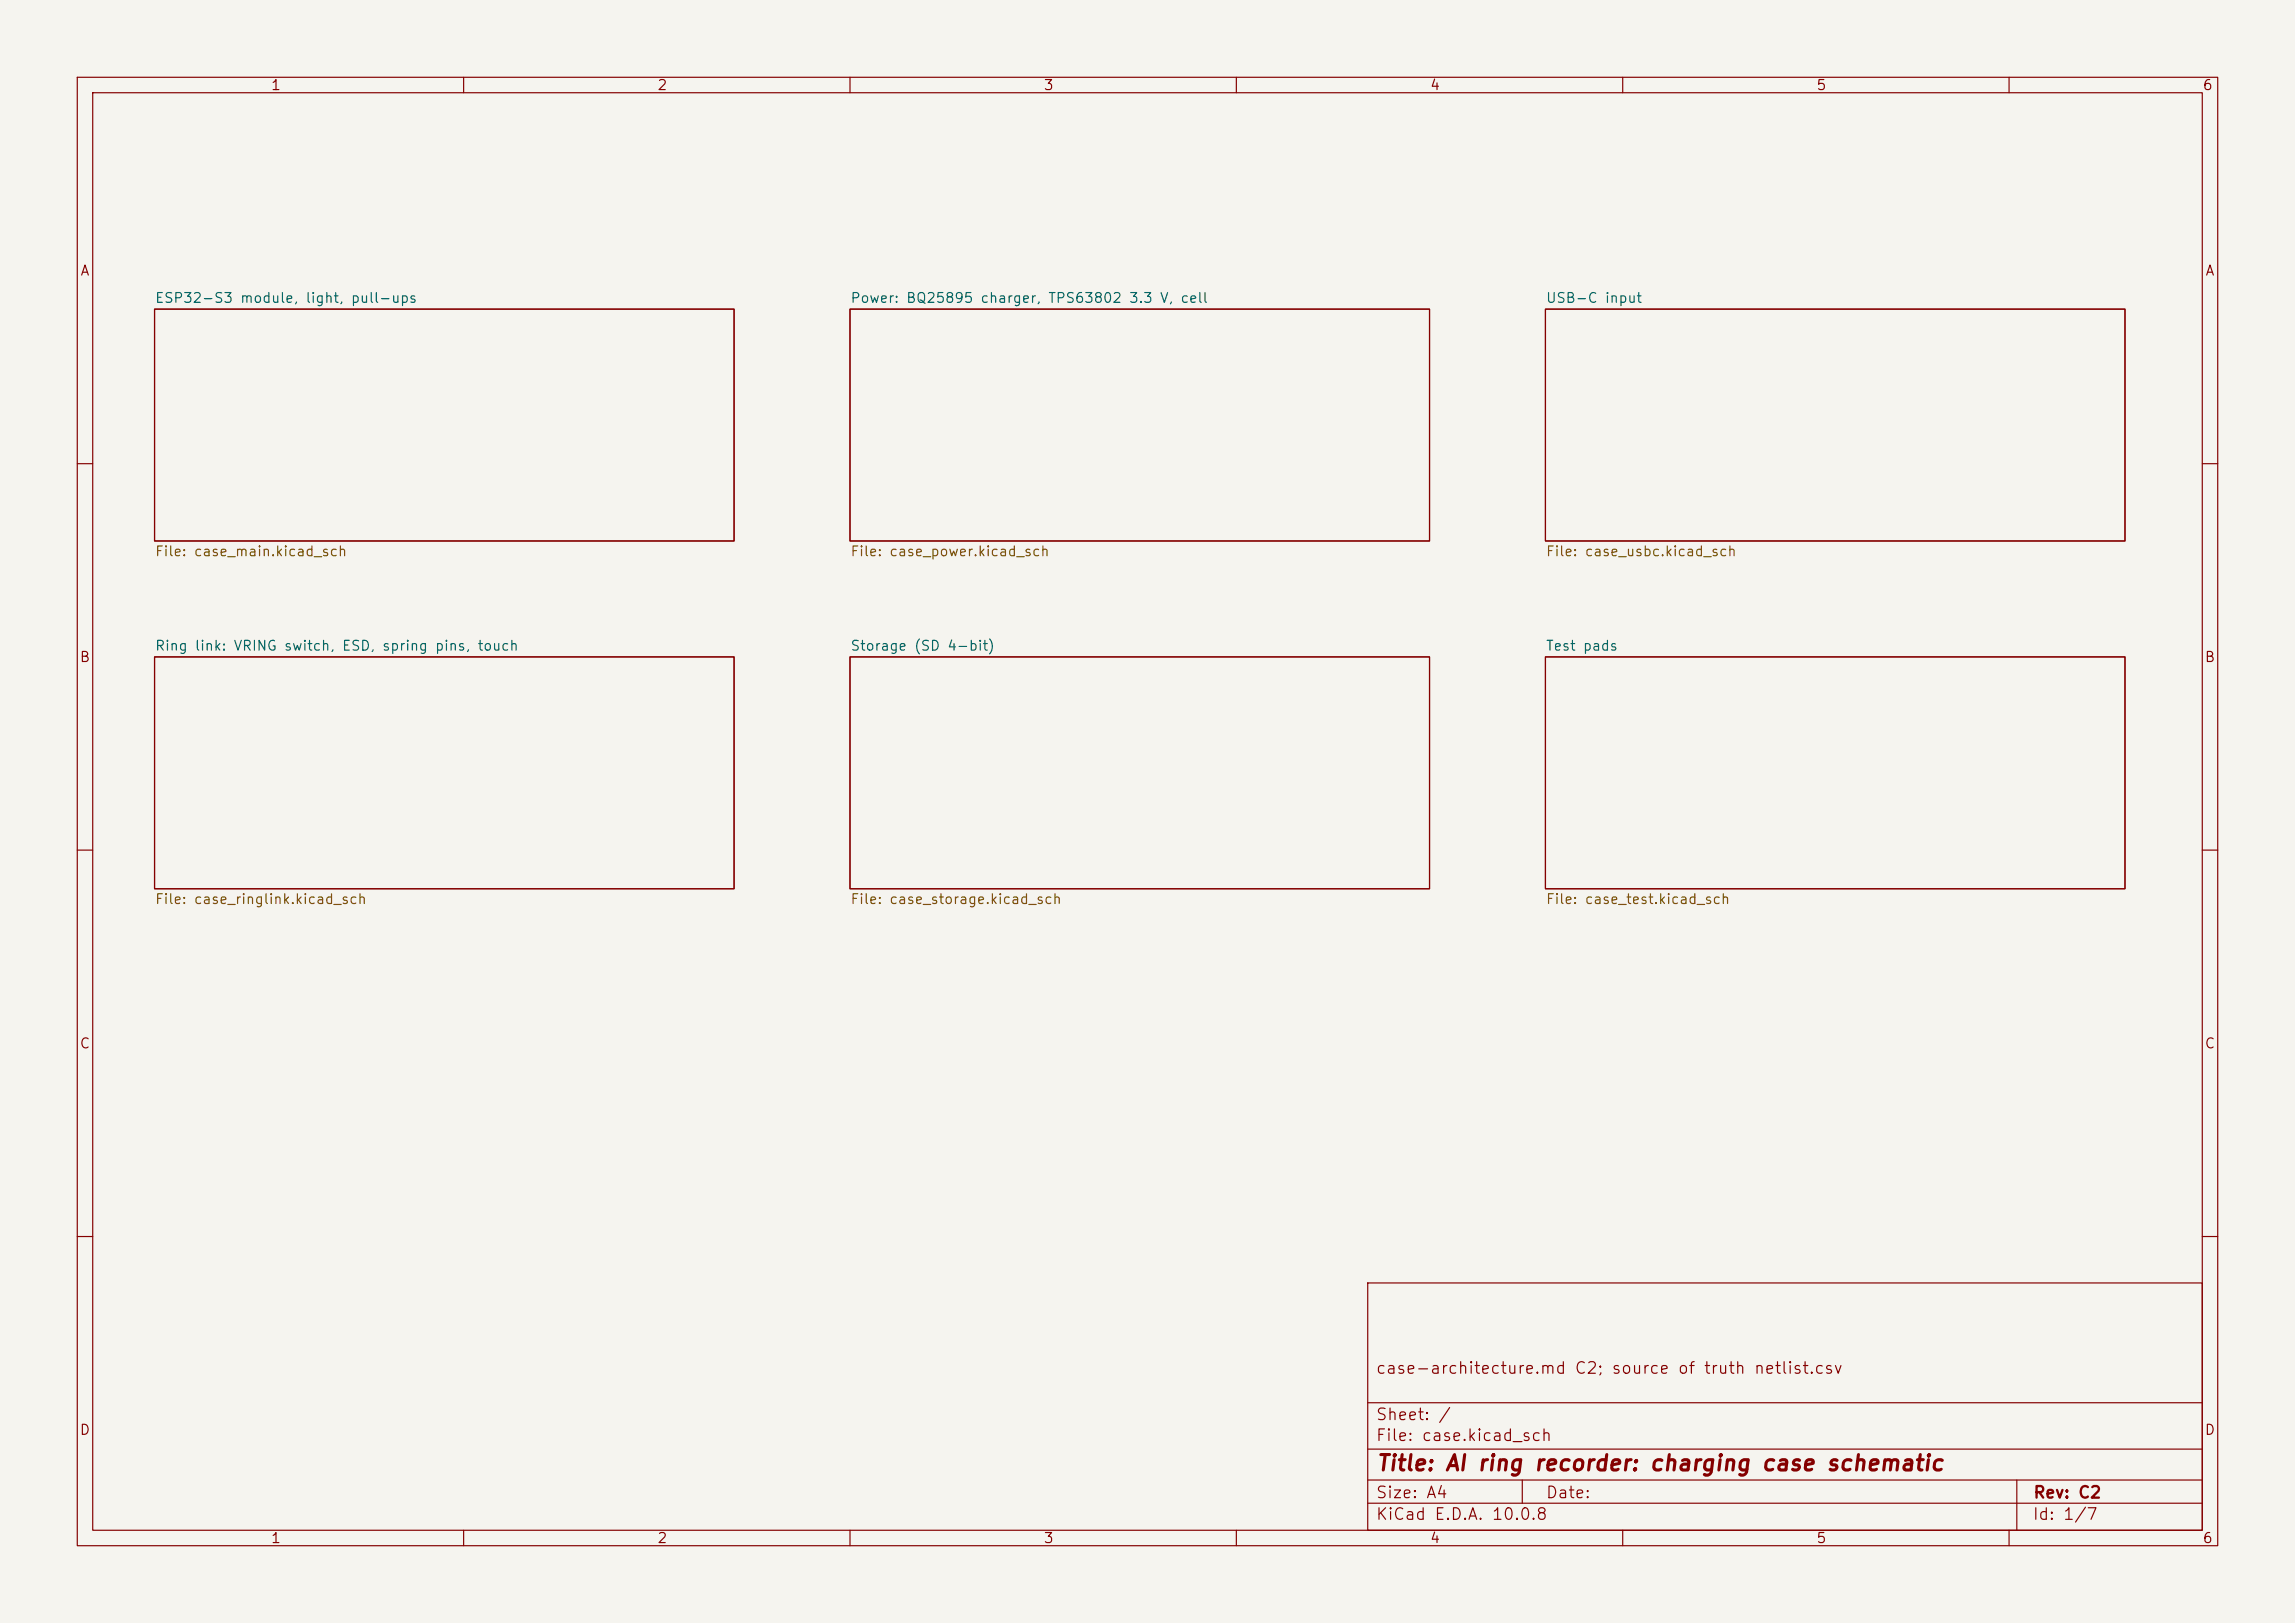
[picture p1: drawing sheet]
<svg xmlns="http://www.w3.org/2000/svg" width="297mm" height="210mm" viewBox="0 0 297 210" stroke-linecap="round" stroke-linejoin="round" font-family="sans-serif">
<defs><g id="words">
<text font-size="2" fill="#840000" x="178" y="190.8">Title: AI ring recorder: charging case schematic</text>
<g font-size="1.5" fill="#840000">
<text x="178" y="178.1">case-architecture.md C2; source of truth netlist.csv</text>
<text x="178" y="184.1">Sheet: /</text>
<text x="178" y="186.8">File: case.kicad_sch</text>
<text x="178" y="197">KiCad E.D.A. 10.0.8</text>
<text x="178" y="194.2">Size: A4</text>
<text x="200" y="194.2">Date:</text>
<text x="263" y="197">Id: 1/7</text>
<text x="263" y="194.2">Rev: C2</text>
</g>
<g font-size="1.3" fill="#840000">
<text x="35" y="12">1</text>
<text x="85" y="12">2</text>
<text x="135" y="12">3</text>
<text x="185" y="12">4</text>
<text x="235" y="12">5</text>
<text x="285" y="12">6</text>
<text x="10.3" y="36">A</text>
<text x="285.3" y="36">A</text>
<text x="10.2" y="86">B</text>
<text x="285.2" y="86">B</text>
<text x="10.2" y="136">C</text>
<text x="285.2" y="136">C</text>
<text x="10.2" y="186">D</text>
<text x="285.2" y="186">D</text>
<text x="35" y="200">1</text>
<text x="85" y="200">2</text>
<text x="135" y="200">3</text>
<text x="185" y="200">4</text>
<text x="235" y="200">5</text>
<text x="285" y="200">6</text>
</g>
<g font-size="1.3" fill="#006464">
<text x="20" y="39.5">ESP32-S3 module, light, pull-ups</text>
<text x="110" y="39.5">Power: BQ25895 charger, TPS63802 3.3 V, cell</text>
<text x="200" y="39.5">USB-C input</text>
<text x="20" y="84.5">Ring link: VRING switch, ESD, spring pins, touch</text>
<text x="110" y="84.5">Storage (SD 4-bit)</text>
<text x="200" y="84.5">Test pads</text>
</g>
<g font-size="1.3" fill="#725600">
<text x="20" y="72.3">File: case_main.kicad_sch</text>
<text x="110" y="72.3">File: case_power.kicad_sch</text>
<text x="200" y="72.3">File: case_usbc.kicad_sch</text>
<text x="20" y="117.3">File: case_ringlink.kicad_sch</text>
<text x="110" y="117.3">File: case_storage.kicad_sch</text>
<text x="200" y="117.3">File: case_test.kicad_sch</text>
</g>
</g></defs>
<path d="M0 0h297v210h-297z" fill="#f5f4ef" stroke="#f5f4ef" stroke-width=".13"/>
<g fill="none" stroke="#840000" stroke-width=".15">
<path d="M10 10h277v190h-277zM12 12h273v186h-273zM60 10v2M110 10v2M160 10v2M210 10v2M260 10v2M20 40h75v30h-75zM110 40h75v30h-75zM200 40h75v30h-75zM10 60h2M285 60h2"/>
<path d="M20 85h75v30h-75zM110 85h75v30h-75zM200 85h75v30h-75zM10 110h2M285 110h2M10 160h2M177 166h108v32h-108zM285 160h2M60 198v2M110 198v2M160 198v2M177 194.5h108"/>
<path d="M177 191.5h108M177 187.5h108M177 181.5h108M197 191.5v3M210 198v2M260 198v2M261 191.5v6.5"/>
</g>
<use href="#words"/>
</svg>
